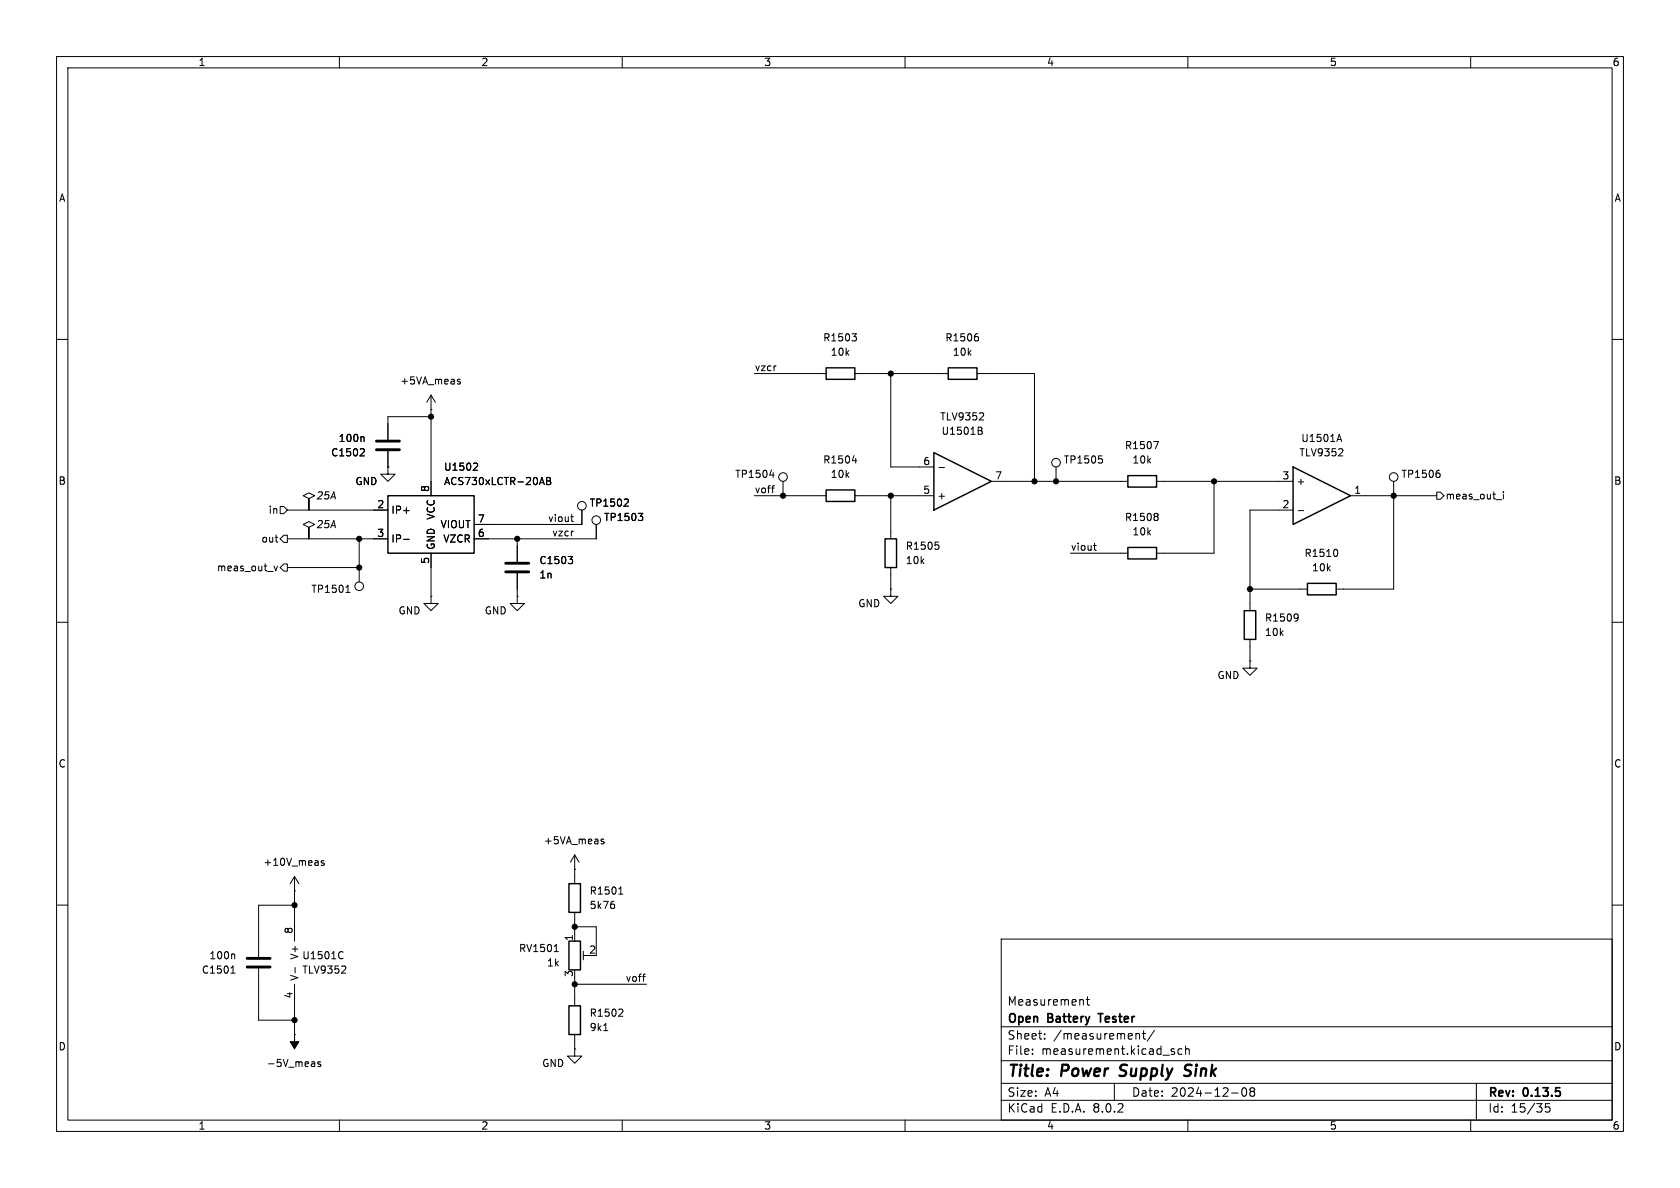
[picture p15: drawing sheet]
<svg xmlns="http://www.w3.org/2000/svg" width="297mm" height="210mm" viewBox="0 0 297 210" stroke-linecap="round" stroke-linejoin="round" font-family="sans-serif">
<defs><g id="words">
<g font-size="2.8">
<text x="178" y="190.9">Title:</text>
<text x="187.7" y="190.9">Power</text>
<text x="198.8" y="190.9">Supply</text>
<text x="211.1" y="190.9">Sink</text>
</g>
<g font-size="2.1">
<text x="178" y="178">Measurement</text>
<text x="178" y="184">Sheet:</text>
<text x="178" y="181.2">Open</text>
<text x="185.3" y="181.2">Battery</text>
<text x="186.2" y="184">/measurement/</text>
<text x="195" y="181.2">Tester</text>
<text x="178" y="186.7">File:</text>
<text x="184.1" y="186.7">measurement.kicad_sch</text>
<text x="178" y="196.9">KiCad</text>
<text x="178" y="194.1">Size:</text>
<text x="184.7" y="194.1">A4</text>
<text x="185.7" y="196.9">E.D.A.</text>
<text x="193.3" y="196.9">8.0.2</text>
<text x="200" y="194.1">Date:</text>
<text x="207" y="194.1">2024-12-08</text>
<text x="263" y="194.3">Rev:</text>
<text x="263" y="196.9">Id:</text>
<text x="267.1" y="196.9">15/35</text>
<text x="269.4" y="194.3">0.13.5</text>
</g>
<g font-size="1.8">
<text x="35" y="11.9">1</text>
<text x="85" y="11.9">2</text>
<text x="135" y="11.9">3</text>
<text x="185" y="11.9">4</text>
<text x="235" y="11.9">5</text>
<text x="285" y="11.9">6</text>
<text x="10.3" y="35.9">A</text>
<text x="285.3" y="35.9">A</text>
<text x="133.3" y="65.7">vzcr</text>
<text x="145.4" y="60.6">R1503</text>
<text x="146.8" y="63.1">10k</text>
<text x="167" y="60.6">R1506</text>
<text x="168.4" y="63.1">10k</text>
<text x="70.7" y="68.2">+5VA_meas</text>
<text x="166.1" y="74.5">TLV9352</text>
<text x="166.4" y="77.1">U1501B</text>
<text x="58.4" y="80.9">C1502</text>
<text x="59.8" y="78.3">100n</text>
<text x="78.4" y="83.4">U1502</text>
<text x="145.4" y="82.1">R1504</text>
<text x="163.1" y="82.3">6</text>
<text x="188" y="82.1">TP1505</text>
<text x="198.8" y="79.6">R1507</text>
<text x="200.1" y="82.1">10k</text>
<text x="229.6" y="80.9">TLV9352</text>
<text x="229.9" y="78.3">U1501A</text>
<text x="10.3" y="85.9">B</text>
<text x="55.8" y="88.5">25A</text>
<text x="62.7" y="86">GND</text>
<text x="66.6" y="89.9">2</text>
<text x="75.9" y="87.1" transform="rotate(-90 75.9 87.1)">8</text>
<text x="78.4" y="86">ACS730xLCTR-20AB</text>
<text x="104.1" y="89.8">TP1502</text>
<text x="129.9" y="84.7">TP1504</text>
<text x="133.3" y="87.3">voff</text>
<text x="146.8" y="84.7">10k</text>
<text x="163.1" y="87.4">5</text>
<text x="165.6" y="88.5">+</text>
<text x="175.8" y="84.8">7</text>
<text x="226.6" y="89.9">2</text>
<text x="226.6" y="84.8">3</text>
<text x="229.1" y="86">+</text>
<text x="239.3" y="87.4">1</text>
<text x="247.7" y="84.7">TP1506</text>
<text x="255.5" y="88.5">meas_out_i</text>
<text x="285.3" y="85.9">B</text>
<text x="47.4" y="91">in</text>
<text x="55.8" y="93.6">25A</text>
<text x="66.6" y="95">3</text>
<text x="69.1" y="91">IP+</text>
<text x="77.1" y="92" transform="rotate(-90 77.1 92)">VCC</text>
<text x="77.8" y="93.6">VIOUT</text>
<text x="84.4" y="95">6</text>
<text x="84.4" y="92.5">7</text>
<text x="96.8" y="92.4">viout</text>
<text x="97.5" y="94.9">vzcr</text>
<text x="106.7" y="92.3">TP1503</text>
<text x="198.8" y="92.3">R1508</text>
<text x="200.1" y="94.8">10k</text>
<text x="38.3" y="101.2">meas_out_v</text>
<text x="46.1" y="96.1">out</text>
<text x="69.1" y="96.1">IP-</text>
<text x="75.9" y="99.8" transform="rotate(-90 75.9 99.8)">5</text>
<text x="77.1" y="97.3" transform="rotate(-90 77.1 97.3)">GND</text>
<text x="78.3" y="96.1">VZCR</text>
<text x="95.3" y="99.9">C1503</text>
<text x="160" y="99.9">10k</text>
<text x="160" y="97.4">R1505</text>
<text x="189.2" y="97.4">viout</text>
<text x="230.5" y="98.7">R1510</text>
<text x="231.9" y="101.2">10k</text>
<text x="54.9" y="105">TP1501</text>
<text x="95.3" y="102.5">1n</text>
<text x="151.6" y="107.5">GND</text>
<text x="70.4" y="108.8">GND</text>
<text x="85.6" y="108.8">GND</text>
<text x="223.5" y="112.6">10k</text>
<text x="223.5" y="110.1">R1509</text>
<text x="215.1" y="120.2">GND</text>
<text x="10.3" y="135.9">C</text>
<text x="285.3" y="135.9">C</text>
<text x="96.1" y="149.5">+5VA_meas</text>
<text x="46.5" y="153.3">+10V_meas</text>
<text x="104.1" y="158.3">R1501</text>
<text x="104.1" y="160.9">5k76</text>
<text x="51.8" y="165.2" transform="rotate(-90 51.8 165.2)">8</text>
<text x="101.3" y="166.4" transform="rotate(-90 101.3 166.4)">1</text>
<text x="35.6" y="172.3">C1501</text>
<text x="36.9" y="169.8">100n</text>
<text x="52.9" y="173.5" transform="rotate(-90 52.9 173.5)">V-</text>
<text x="52.9" y="169.7" transform="rotate(-90 52.9 169.7)">V+</text>
<text x="53.3" y="169.8">U1501C</text>
<text x="53.3" y="172.3">TLV9352</text>
<text x="91.7" y="168.5">RV1501</text>
<text x="96.6" y="171">1k</text>
<text x="101.3" y="172.8" transform="rotate(-90 101.3 172.8)">3</text>
<text x="104.1" y="168.7">2</text>
<text x="110.5" y="173.6">voff</text>
<text x="51.8" y="176.6" transform="rotate(-90 51.8 176.6)">4</text>
<text x="104.1" y="179.9">R1502</text>
<text x="10.3" y="185.9">D</text>
<text x="104.1" y="182.5">9k1</text>
<text x="285.3" y="185.9">D</text>
<text x="47.1" y="188.8">-5V_meas</text>
<text x="95.8" y="188.8">GND</text>
<text x="35" y="199.9">1</text>
<text x="85" y="199.9">2</text>
<text x="135" y="199.9">3</text>
<text x="185" y="199.9">4</text>
<text x="235" y="199.9">5</text>
<text x="285" y="199.9">6</text>
</g>
</g></defs>
<g fill="none" stroke="#000" stroke-width=".18">
<path d="M10 10h277v190h-277zM12 12h273v186h-273zM60 10v2M110 10v2M160 10v2M210 10v2M260 10v2M10 60h2M150.6 59h.8l-.4 .5M151.2 59.5l.2 .2v.3l-.2 .3M172.6 59h.3M172.8 59.5l.2 .2v.3l-.2 .3"/>
<path d="M285 60h2M64.2 79.3l.2 .3v.3l-.8 .7h.8M64.2 77.2l.2 .2v.6M68.6 79.8v2.8M76.2 72.4h.1M76.2 73.7h-7.6v4M76.2 69.9l-.8 1.2M76.2 69.9v17.7M76.2 69.9l.8 1.2M80.9 67.3l.5 .3-.2 .3-.3-.1M81.3 67.1l-.3-.1-.1 .2M133.3 66h12.7"/>
<path d="M151.1 66h16.5M157.5 66v16.6h7.6M172.7 66h10.2v19.1M172.9 75.5l.6 .1 .1 .3-.2 .2M172.9 76.1h.5M173.4 76.1l.3 .3-.1 .3-.7 .1M173.8 73l.1 .2-.1 .3-.7 .7h.8M204 78h.8l-.5 1.3M236.5 77.7h.6M236.8 76.8l.4 1.2M237.3 79.4l.1 .2-.1 .3-.7 .7h.8M49.5 89.5h.7l.6 .7-.6 .6h-.7z"/>
<path d="M50.2 99.7h.6v1.3h-.6l-.7-.7zM50.2 94.6h.6v1.3h-.6l-.7-.6zM50.8 90.2h17.8M50.8 95.3h17.8M53.6 87.6l1-.5 1 .5-1 .5v2.1v-2.1zM53.6 92.7l1-.5 1 .5-1 .5v2.1v-2.1zM63.5 95.3v7.6M68.6 82.6v1.2h1.2l-1.2 1.3-1.3-1.3h1.3M68.6 82.6h.1M71.4 95.3h.9M76.2 97.8v7.6M83.9 81.9h.4l.1 .3-.8 .9h.8"/>
<path d="M91.4 95.3v4M95.5 85.3h.6M95.8 84.4l.4 1.3M96.6 84.4h.5l.2 .2-.2 .4 .2 .1 .1 .3-.3 .3h-.5zM96.6 85h.5M100.4 98.4h.8l-.4 .5M100.9 91.4h.5M101 98.9l.2 .2v.3l-.2 .2M101.1 92l.3 .2M102.9 90.2v2.5h-19.1M105.4 92.7v2.6h-21.6M110.8 88.2l.3 .3-.1 .3-.7 .7h.8"/>
<path d="M112.8 90.7h.8l-.4 .5M113.4 91.2l.2 .3v.3l-.2 .2M133.3 87.6h12.7M136.1 84h.8M136.4 86.3h.5M136.7 83.6v.8M136.8 85.8h.1M138.4 85.1v2.5M150.7 81.4h.8M151.1 87.6h14M151.3 81v.9M157.5 87.6v7.7"/>
<path d="M165.3 95.8h.6M165.8 96.3l.2 .3v.3l-.2 .2M166 82.6h1M175.3 85.1h24.1M186.7 82.6v2.5M189.2 97.8h10.2M193.3 96.4h.5M193.5 97.1l.3 .2M194.2 80.6h.6M194.7 81.1l.2 .2v.3l-.2 .3M204.5 85.1h24.1M204.5 90.7l.2 .3-.2 .3 .2 .2v.3l-.2 .2"/>
<path d="M214.6 85.1v12.7h-10.1M228.6 90.2h-7.6v17.8M229.5 90.3h1M236.2 97.1a.79 .79 0 0 1 0 1.3M238.8 87.6h15.2M246.4 85.1v19h-10.2M254 87h.6l.7 .6-.7 .7h-.6zM254.2 83.1h.3M254.4 83.6l.2 .3v.3l-.2 .2M264.5 88.3h1M265.8 86.9v.2M265.8 87.4v.8"/>
<path d="M10 110h2M48.5 100.1l.3 .8 .3-.8M50.8 100.3h12.7M61.2 104.7h.7M61.4 103.6l.1-.2v1.3M76.2 105.4v1.3h1.3l-1.3 1.3-1.3-1.3h1.3M76.2 105.4h.1M91.4 105.4v1.3h1.3l-1.3 1.3-1.2-1.3h1.2M91.4 105.4h.1M91.4 101.3v4.1M157.5 104.1v1.3h1.2l-1.2 1.3-1.3-1.3h1.3M157.5 104.1h.1"/>
<path d="M157.5 100.3v3.8M221 116.8v1.3h1.2l-1.2 1.3-1.3-1.3h1.3M221 116.8h.1M221 113v3.8M221 104.1h10.1M229.3 108.5l.1 .2a1.03 1.03 0 0 1-.1 1M229.5 109.1l-.2 .2M285 110h2M10 160h2M52.1 157.5h.1M52.1 154.9v11.5M52.1 154.9l-.8 1.3"/>
<path d="M52.1 154.9l.7 1.3M57.3 152.2l-.3-.1-.2 .2v.2l.5 .1v.3h-.5M101.6 153.7h.1M101.6 151.1l-.8 1.3M101.6 151.1v5.1M101.6 151.1l.8 1.3M106.3 148.6l.5 .3-.2 .3-.3-.1M106.7 148.4l-.3-.1-.1 .2M108.3 159.3h.2M108.4 159.8l.3 .3v.3l-.3 .2M109.4 158.1h.7M109.5 157.1l.3-.3v1.3"/>
<path d="M285 160h2M40.8 172h.8M41 171.1l.2-.3v1.2M41.3 168.6l.2 .2v.7M45.7 171.2v9.1h6.4M52.1 174v8.9M52.1 160h-6.4v9.2M52.2 171v1M60.3 168.2l.3 .1M60.6 169.4l-.3 .1M61 170.8l.1 .2v.3l-.8 .7h.8M98 168.2h.7"/>
<path d="M98.2 167.1l.1-.2v1.3M101.6 161.3v5.1M101.6 172.7v5.1M101.6 163.8h3.8v5.1M101.6 174h12.7M103.1 168.1v1.6M103.1 168.9h1M109.9 178.4l.2 .2v.3l-.8 .7h.8M113.6 172.6h.5M114 172.2h.1M177 166h108v32h-108zM191.5 176.8v.9"/>
<path d="M192 176.7h.6M192.2 176.2v1.3l.4 .2M52.1 182.9h.1M56.7 187.8l-.3-.1-.2 .2v.2l.5 .1v.3h-.5M60 198v2M101.6 185.4v1.3h1.3l-1.3 1.3-1.3-1.3h1.3M101.6 185.4h.1M101.6 182.9v2.5M106.7 182.2h.8M110 198v2M160 198v2M177 194.5h108"/>
<path d="M177 191.5h108M177 187.5h108M177 181.5h108M182.5 186.3v.1M182.5 185.5v.1M184.7 183.6v.1M184.7 182.8v.1M197 191.5v3M200.9 182.8h.5l.1 .9M202 182.7h.5M202.2 182.2v1.3l.3 .2M204.1 182.1l-1.3 2"/>
<path d="M207.2 185.9l.4 .1 .1 .2-.2 .2h-.3M207.2 185.4l.4 .1M209 185.5l-.5-.1-.3 .3v.4l.2 .2h.6M209.6 185.5l.2-.1 .4 .1v.9M209.6 184.9v1.5M210 198v2M217.7 193.2h1.2M219.7 192.4l.2-.1a.81 .81 0 0 1 .6 .6 .81 .81 0 0 1-.3 .8l-.2 .1a.81 .81 0 0 1-.3-1.4zM221.2 192.9l-.2-.2 .2-.4 .5 .1 .1 .2-.3 .3M221.2 192.9l-.2 .3v.3l.2 .3 .5-.1 .1-.2-.1-.4-.2-.2M221.2 192.9h.3M260 198v2"/>
<path d="M261 191.5v6.5M274 195.1h-.8v.7l.2-.1h.5l.1 .3v.5l-.3 .1-.5-.1"/>
<circle cx="102.9" cy="89.4" r=".76"/>
<circle cx="105.4" cy="91.9" r=".76"/>
<circle cx="138.4" cy="84.3" r=".76"/>
<circle cx="186.7" cy="81.8" r=".76"/>
<circle cx="246.4" cy="84.3" r=".76"/>
<circle cx="63.5" cy="103.6" r=".76"/>
</g>
<path d="M197.9 190.1l.3 .1M198.2 188.4l-.1 .4v.2M210.4 190a.85 .85 0 0 1-1.1 .1M210.4 188.2l-.7 .1a.46 .46 0 0 0-.2 .5 .46 .46 0 0 0 .3 .4l.6 .2" fill="none" stroke="#000" stroke-width=".4"/>
<path d="M194.1 179.2h.9" fill="none" stroke="#000" stroke-width=".3"/>
<g fill="none" stroke="#000" stroke-width=".25">
<path d="M146 65h5.1v2.1h-5.1zM167.6 65h5.1v2.1h-5.1zM68.6 87.6h15.2v10.2h-15.2zM146 86.6h5.1v2h-5.1zM156.5 95.3h2v5h-2zM165.1 80l10.2 5.1-10.2 5.1zM199.4 84.1h5.1v2h-5.1zM199.4 96.8h5.1v2h-5.1zM228.6 82.6l10.2 5-10.2 5.1zM220 108h2v5h-2zM231.1 103.1h5.1v2.1h-5.1zM100.6 156.2h2v5.1h-2z"/>
<path d="M100.6 166.4h2v5.1h-2zM100.6 177.8h2v5.1h-2z"/>
</g>
<path d="M66.5 78h4.1M66.5 79.5h4.1M89.4 99.6h4.1M89.4 101.1h4.1M43.7 169.4h4.1M43.7 170.9h4.1" fill="none" stroke="#000" stroke-width=".51"/>
<g fill="#000" stroke="#000" stroke-width=".18">
<path d="M52.1 182.9v1.3h.7l-.7 1.2-.8-1.2h.8z"/>
<circle cx="76.2" cy="73.7" r=".46"/>
<circle cx="157.5" cy="66" r=".46"/>
<circle cx="63.5" cy="95.3" r=".46"/>
<circle cx="91.4" cy="95.3" r=".46"/>
<circle cx="138.4" cy="87.6" r=".46"/>
<circle cx="157.5" cy="87.6" r=".46"/>
<circle cx="182.9" cy="85.1" r=".46"/>
<circle cx="186.7" cy="85.1" r=".46"/>
<circle cx="214.6" cy="85.1" r=".46"/>
<circle cx="246.4" cy="87.6" r=".46"/>
<circle cx="63.5" cy="100.3" r=".46"/>
<circle cx="221" cy="104.1" r=".46"/>
<circle cx="52.1" cy="160" r=".46"/>
<circle cx="101.6" cy="174" r=".46"/>
<circle cx="101.6" cy="163.8" r=".46"/>
<circle cx="52.1" cy="180.3" r=".46"/>
</g>
<use href="#words"/>
</svg>
